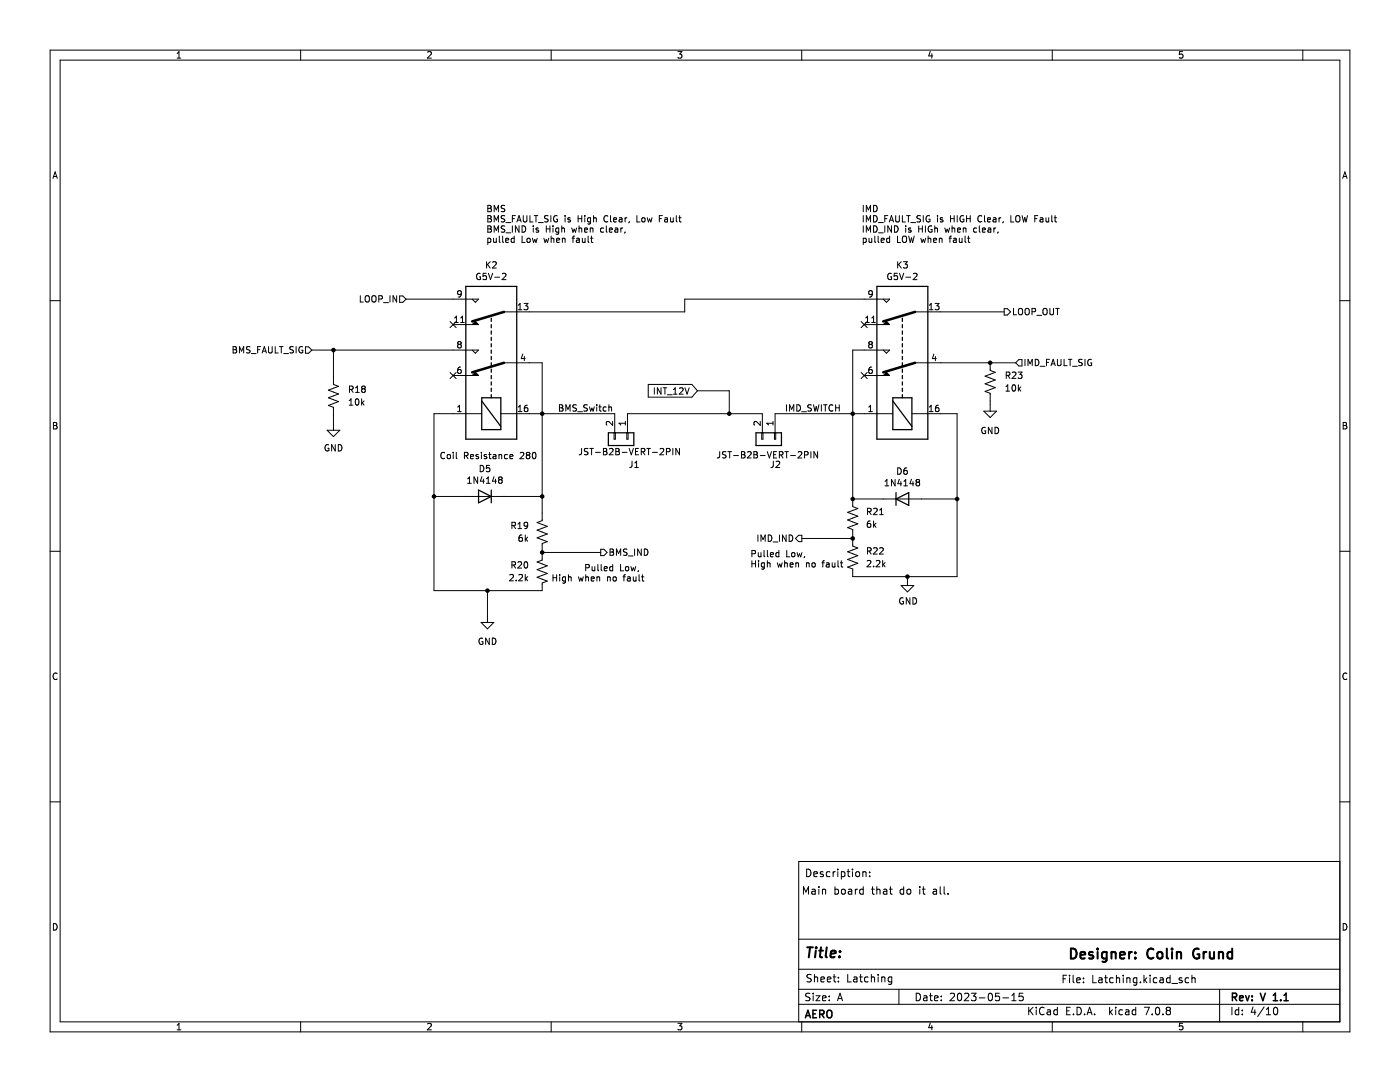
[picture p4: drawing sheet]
<svg xmlns="http://www.w3.org/2000/svg" width="279mm" height="216mm" viewBox="0 0 279 216" stroke-linecap="round" stroke-linejoin="round" font-family="sans-serif">
<g fill="none" stroke="#000" stroke-width=".2">
<path d="M10 10h259.4v195.9h-259.4zM12 12h255.4v191.9h-255.4zM35.3 11.6h.8M35.3 10.7l.4-.4v1.3M60 10v2M85.3 10.4l.5-.1 .3 .4-.8 .9h.8M110 10v2M135.3 10.3h.8l-.4 .5 .3 .1v.6l-.2 .1-.5-.1M160 10v2M185.7 10.2l-.4 1h.9M186 10.7v.9M210 10v2"/>
<path d="M236 10.3h-.6l-.1 .6 .2-.1 .5 .1 .1 .1-.1 .5-.2 .1-.5-.1M260 10v2M10.6 35.6l.4-1.3 .4 1.3M10.7 35.2h.6M268 35.6l.4-1.3 .4 1.3M268.1 35.2h.6M71.9 59v1.3h.6M72.9 59.2l.3-.2a.43 .43 0 0 1 .5 .4v.4a.42 .42 0 0 1-.4 .5 .42 .42 0 0 1-.4-.5zM74.3 59.2l.2-.2a.43 .43 0 0 1 .6 .4v.4a.42 .42 0 0 1-.5 .5 .42 .42 0 0 1-.4-.5zM75.6 59.7l.6-.1 .1-.5-.7-.1v1.3M77.8 59v1.3M79.2 59v1.3l-.8-1.3v1.3"/>
<path d="M79.8 59.1h.6l.6 .6-.6 .6h-.6zM81 59.7h14.5l-.6 .6-.7-.6M92.1 58.5l-.3 .3-.3-.1-.2-.2 .1-.4 .4-.1 .3 .2-.1 .8-.2 .2-.3 .1M95.8 54.6a.59 .59 0 0 0-.7 .6 .59 .59 0 0 0 .7 .5l.1-.4h-.2M97 54.5h-.6v.6l.2-.1 .4 .1 .1 .2-.1 .4-.1 .1-.5-.1M97.1 52.2v1.3M97.3 52.8l.5 .7M97.4 47.6l.3-.1 .3 .3-.2 .5h-.4M97.4 43h.4l.2 .3-.2 .3 .2 .1 .1 .3-.3 .3h-.4zM97.4 41h.4l.2 .2-.2 .4 .2 .1 .1 .3-.3 .2h-.4zM97.4 43.6h.4M97.4 45.1h.4l.2 .2-.2 .4 .2 .1 .1 .3-.3 .2h-.4z"/>
<path d="M97.4 45.7h.4M97.4 47.5v1.3M97.4 41.6h.4M97.5 54.5l.4 1.3 .4-1.3M97.8 52.2l-.7 .7M98.3 52.3l.5-.1 .2 .4-.7 .9h.7M98.5 47.5l.1 .8h.4M98.6 42.2v-1.2l.4 .9 .5-.9v1.2M98.6 44.3v-1.3l.4 .9 .5-.9v1.3M98.6 46.3v-1.2l.4 .9 .5-.9v1.2M98.7 55.3h1M99 47.5v.9"/>
<path d="M99.7 47.1v1.1l.1 .2M100.3 54.7l.4-.2 .3 .4-.8 .9h.8M100.3 47.1v1.1l.2 .2M100.7 45.1h-.4l-.2 .1v.3l.5 .3 .1 .3-.2 .2h-.5M100.7 41h-.4l-.2 .1v.4l.5 .2 .1 .3-.2 .2h-.5M100.7 43.1l-.4-.1-.2 .1v.4l.5 .2 .1 .3-.2 .3-.5-.1M100.9 48l.6-.2v-.2l-.4-.1-.2 .2 .1 .6h.5M101 44.4h1M101 46.5h1M102.3 43.6h.4M102.3 45.1v1.2M102.6 47.6l-.3-.1-.3 .3 .1 .5h.5"/>
<path d="M102.6 47.1v1.3M102.9 43h-.6v1.3M103.2 44.3l.4-1.3 .4 1.3M103.3 43.9h.6M103.6 45.1v1.2l-.7-1.2v1.2M104.2 47.1v1.3h.6M104.2 45.1a.64 .64 0 0 1 .7 .6 .64 .64 0 0 1-.7 .6zM104.4 43v1l.3 .3 .3-.1 .2-.2v-1M105.2 47.7l.2-.2 .4 .2v.4l-.1 .2h-.5zM105.8 43v1.3h.6M106.2 47.5l.3 .9 .2-.6 .3 .6 .2-.9M106.4 45.1v.1"/>
<path d="M106.4 45.5v.8M106.6 43h.7M107 43v1.3M107.5 44.4h.9M107.5 45.5h-.3l-.2 .2v.2l.5 .1v.3h-.5M108.5 47.5l.3 .9 .2-.6 .3 .6 .2-.9M109 45.7h.8M109 45.1v1.2M109.4 43.1l-.5-.1-.2 .1v.4l.6 .2 .1 .3-.3 .3-.4-.1M109.8 45.1v1.2M109.9 43v1.3M110 47.1v1.3"/>
<path d="M110 47.7l.5-.1v.8M110.4 45.1v.1M110.4 45.5v.8M111.1 48l.6-.2-.1-.2-.3-.1-.2 .2v.6h.5M111.2 43.1a.59 .59 0 0 0-.7 .6 .59 .59 0 0 0 .7 .5l.1-.5h-.3M111.5 45.5h-.4l-.2 .2 .1 .6h.5M111.5 45.5v1l-.2 .3-.3-.1M112.1 45.6l.5-.1 .1 .8M112.1 45.1v1.2M112.2 47.7l.5-.1 .1 .8M112.2 47.5v.9M112.8 43v.1"/>
<path d="M112.8 43.4v.9M113.8 43.5l-.3-.1-.2 .2 .1 .2 .4 .1v.3h-.5M114.1 45.5l.2 .8 .3-.6 .2 .6 .3-.8M114.2 47.5h.5M114.7 47.1l-.4 .2v1.1M115.1 47.6h.5v.8M115.4 43.6h.7M115.4 43v1.3M115.6 45.6l.4-.1 .1 .8M115.6 45.1v1.2M115.6 47.8l-.4 .1-.2 .2 .2 .3 .4-.1M116.1 43v1.3"/>
<path d="M116.2 47.5l.1 .8h.5M116.6 45.9l.7-.1-.1-.3h-.4l-.2 .2 .1 .6h.5M116.7 43v.1M116.7 43.4v.9M116.8 47.5v.9M117.4 47.1v1.1l.2 .2M117.8 45.6l.5-.1v.8M117.8 45.5v.8M117.9 47.5h.4M117.9 43.5l-.4-.1-.2 .3 .1 .5h.5M117.9 43.4v1.1l-.3 .2h-.3M118 47.1v1.1l.3 .2"/>
<path d="M118.5 43.6l.4-.1 .1 .8M118.5 43v1.3M120.5 45.5h-.4l-.2 .2 .1 .6h.5M121 45.1v1.1l.2 .1M121.3 43.1a.6 .6 0 0 0-.8 .5 .6 .6 0 0 0 .6 .7l.2-.1M121.6 45.9l.6-.1-.1-.3h-.3l-.2 .2 .1 .6h.4M121.8 43v1.1l.2 .2M122.5 43.9l.6-.2-.1-.2-.4-.1-.1 .2v.6h.5M122.8 45.5h.4l.1 .8M123.3 45.8l-.4 .1-.2 .1 .2 .3h.4M123.6 43.5h.5v.8M123.9 45.5v.8"/>
<path d="M124.1 43.7l-.4 .1-.2 .2 .2 .3 .4-.1M124.3 45.5l-.4 .2M124.7 43.4v.9M124.7 46.3l-.1 .2M125.1 43.4l-.4 .3M125.6 44.2l-.1 .3M127.1 43v1.3h.6M128.1 43.6l.2-.2 .4 .2v.4l-.1 .2h-.5zM129.2 43.4l.2 .9 .2-.6 .3 .6 .2-.9M131.6 43.6h.4M132.2 43h-.6v1.3M132.7 43.5h.5v.8"/>
<path d="M133.2 43.7l-.4 .1-.2 .2 .2 .3 .4-.1M133.8 43.4l.1 .8h.5M134.4 43.4v.9M135 43v1.1l.2 .2M135.5 43.4h.4M135.6 43v1.1l.3 .2M172.3 47.6l.3-.1 .3 .3-.1 .5h-.5M172.3 41v1.2M172.3 43v1.3M172.3 45.1v1.2M172.3 47.5v1.3M172.9 42.2v-1.2l.4 .9 .4-.9v1.2"/>
<path d="M172.9 44.3v-1.3l.4 .9 .4-.9v1.3M172.9 46.3v-1.2l.4 .9 .4-.9v1.2M173.4 47.5l.1 .8h.5M174 47.5v.9M174.1 58.5l-.2 .3-.4-.1-.1-.2v-.4l.5-.1 .2 .2-.1 .8-.1 .2-.4 .1M174.3 41a.64 .64 0 0 1 .8 .6 .64 .64 0 0 1-.8 .6zM174.3 43a.64 .64 0 0 1 .8 .7 .64 .64 0 0 1-.8 .6zM174.3 45.1a.64 .64 0 0 1 .8 .6 .64 .64 0 0 1-.8 .6zM174.6 47.1v1.1l.2 .2M175.2 47.1v1.1l.2 .2M175.3 44.4h1M175.3 46.5h1"/>
<path d="M175.9 48l.6-.2-.1-.2-.4-.1-.1 .2v.6h.5M176.3 59.7l.6 .6 .6-.6h-40.8v2.5h-36.1M176.6 43.6h.4M176.6 45.1v1.2M177.2 43h-.6v1.3M177.5 44.3l.4-1.3 .4 1.3M177.5 47.6l-.3-.1-.3 .3 .2 .5h.4M177.5 47.1v1.3M177.6 43.9h.6M177.9 54.6a.59 .59 0 0 0-.8 .6 .59 .59 0 0 0 .8 .5v-.4h-.2M177.9 45.1v1.2l-.7-1.2v1.2M178.5 45.1a.64 .64 0 0 1 .7 .6 .64 .64 0 0 1-.7 .6z"/>
<path d="M178.8 43v1l.2 .3 .4-.1 .1-.2v-1M179.1 54.5h-.6l-.1 .6 .2-.1 .4 .1 .1 .2v.4l-.2 .1-.5-.1M179.1 47.1v1.3h.6M179.1 52.2v1.3M179.3 52.8l.6 .7M179.5 54.5l.4 1.3 .5-1.3M179.9 52.2l-.8 .7M180.1 43v1.3h.6M180.1 47.3l.3-.2a.43 .43 0 0 1 .5 .4v.5a.42 .42 0 0 1-.4 .4 .42 .42 0 0 1-.4-.4zM180.3 52.2h.8l-.4 .5 .3 .1v.6l-.2 .1-.5-.1M180.8 45.1v.1M180.8 45.5v.8"/>
<path d="M180.8 55.3h.9M180.9 43h.8M181.3 43v1.3M181.4 47.1l.3 1.3 .2-.9 .2 .9 .3-1.3M181.8 44.4h.9M181.8 45.5h-.3l-.2 .2 .1 .2 .4 .1v.3h-.5M182.3 54.7l.5-.2 .2 .4-.8 .9h.8M183.4 45.1v1.2M183.4 45.7h.7M183.7 43.1l-.5-.1-.2 .1v.4l.6 .2 .1 .3-.2 .3-.5-.1M183.8 47.5l.2 .9 .3-.6 .2 .6 .2-.9M184.1 45.1v1.2"/>
<path d="M184.3 43v1.3M184.7 45.1v1.2M185.2 47.1v1.3M185.2 47.7l.5-.1 .1 .8M185.5 43.1a.59 .59 0 0 0-.7 .6 .59 .59 0 0 0 .7 .5l.1-.5h-.3M186 45.1a.59 .59 0 0 0-.8 .6 .59 .59 0 0 0 .8 .6v-.5h-.2M186.3 48l.6-.2v-.2l-.4-.1-.2 .2 .1 .6h.5M186.6 45.6l.4-.1 .1 .8M186.6 45.1v1.2M187.1 43v.1M187.1 43.4v.9M187.5 47.7l.4-.1 .1 .8"/>
<path d="M187.5 47.5v.9M188.1 43.5l-.3-.1-.2 .2 .1 .2 .4 .1v.3h-.5M188.6 45.5l.2 .8 .2-.6 .3 .6 .2-.8M189.4 47.5h.5M189.7 43.6h.7M189.7 43v1.3M189.9 47.1l-.3 .2v1.1M190 45.6l.5-.1v.8M190 45.1v1.2M190.3 47.6h.5l.1 .8M190.4 43v1.3M190.9 47.8l-.5 .1-.2 .2 .2 .3 .5-.1"/>
<path d="M191 43v1.3M191.1 45.9l.6-.1-.1-.3h-.3l-.2 .2 .1 .6h.4M191.5 47.5v.8h.5M192 47.5v.9M192.2 45.6l.5-.1 .1 .8M192.2 45.5v.8M192.3 43.1a.59 .59 0 0 0-.7 .6 .59 .59 0 0 0 .7 .5l.1-.5h-.3M192.6 47.1v1.1l.2 .2M192.9 43.6h.7M192.9 43v1.3M193.1 47.5h.5M193.3 47.1v1.1l.3 .2"/>
<path d="M193.6 43v1.3M194.9 45.5h-.4l-.2 .2 .1 .6h.5M195.4 45.1v1.1l.2 .1M195.9 43.1a.6 .6 0 0 0-.8 .5 .6 .6 0 0 0 .6 .7l.2-.1M196.1 45.9l.6-.1-.1-.3h-.4l-.1 .2v.6h.5M196.5 43v1.1l.2 .2M197.1 43.9l.6-.2-.1-.2-.3-.1-.2 .2v.6h.5M197.2 45.5h.5v.8M197.7 45.8l-.4 .1-.2 .1 .2 .3h.4M198.2 43.5h.5l.1 .8M198.3 45.5v.8M198.7 45.5l-.4 .2"/>
<path d="M198.8 43.7l-.5 .1-.1 .2 .1 .3 .5-.1M199.2 46.3l-.1 .2M199.4 43.4v.9M199.7 43.4l-.3 .3M200.2 44.2l-.1 .3M201.7 43v1.3h.6M202.8 43.2l.2-.2a.43 .43 0 0 1 .6 .4v.5a.42 .42 0 0 1-.5 .4 .42 .42 0 0 1-.4-.4zM204 43l.3 1.3 .2-.9 .3 .9 .3-1.3M206.5 43.6h.4M207.1 43h-.6v1.3M207.6 43.5h.5v.8M208.1 43.7l-.4 .1-.2 .2 .2 .3 .4-.1"/>
<path d="M208.8 43.4v.8h.5M209.3 43.4v.9M209.9 43v1.1l.2 .2M210.4 43.4h.5M210.6 43v1.1l.3 .2M10 60h2M46.5 69.2h.4l.3 .2-.3 .4 .3 .1v.3l-.2 .2h-.5zM46.5 69.8h.4M47.8 70.4v-1.2l.4 .9 .4-.9v1.2M49.9 69.2h-.5l-.2 .1v.3l.6 .3 .1 .3-.2 .2h-.5M50.1 70.6h1M51.4 69.8h.4"/>
<path d="M52 69.2h-.6v1.2M52.3 70.4l.4-1.2 .5 1.2M52.4 70.1h.6M53.6 69.2v1l.2 .2h.4l.1-.2v-1M54.9 69.2v1.2h.6M55.8 69.2h.7M56.1 69.2v1.2M56.6 70.6h1M58.6 69.2h-.5l-.2 .1v.3l.5 .3 .2 .3-.3 .2h-.5M59.1 69.2v1.2M60.4 69.2a.59 .59 0 0 0-.8 .6 .59 .59 0 0 0 .8 .6v-.5h-.2M61 69.2h.6l.6 .7-.6 .6h-.6z"/>
<path d="M62.2 69.9h33.3l-.6 .6-.7-.6M66.5 69.9v6.8l1.1 .4-2.1 .8 2.1 .7-2.1 .8 2.1 .7-2.1 .8 1 .4v4.6M69.7 79.9l.4-.3v1.2M69.8 77.7l.6-.1v-.4l-.6-.2v1.3M70.1 77.7l.4 .6M71 78.3h.7M71 77.4l.3-.4v1.3M71 79.7l.2-.1a.68 .68 0 0 1 .4 .6 .68 .68 0 0 1-.4 .6l-.3-.4zM72.2 79.6v1.2M72.4 77.6l-.2 .2v.4l.2 .1 .4-.1 .1-.1v-.3l-.2-.2M72.4 77.6l-.2-.3 .2-.3h.3l.2 .3-.2 .3M72.4 77.6h.3"/>
<path d="M72.7 80l-.5 .5M76.6 60.4h.9M89.8 74.3l1.2 1.2M89.8 64.2l1.2 1.2M90.4 74.9h5.1l-.6-.6-.7 .6M90.4 64.8h5.1l-.6-.7-.7 .7M90.7 64.4h.8M90.7 63.4l.4-.3v1.3M91 74.3l-1.2 1.2M91 64.2l-1.2 1.2M91.6 68.7l-.3-.2 .3-.3h.2l.3 .2-.3 .3M91.6 68.7h.2"/>
<path d="M91.6 68.7l-.3 .2 .1 .4 .2 .1h.3l.2-.2v-.3l-.3-.2M91.9 73.2l-.3 .1-.2 .2-.1 .8 .3 .2 .4-.1 .1-.4-.2-.2-.3-.1-.3 .3M91.9 63.4l.4-.3v1.3M91.9 64.4h.8M100.6 72.4h7.6v31.5l-1 .4 2 .7-2 .8 2 .8-2 .7 2 .8-1 .4v3.3l-1 .3 2 .8-2 .8 2 .7-2 .8 2 .8-1 .3v1.6h-21.6v-35.3h9.5M103.4 61.8h.8M103.4 60.9l.4-.4v1.3M104.3 70.6l-.3 .9h.8M104.6 60.5h.8l-.5 .5 .4 .1v.6l-.2 .1-.5-.1M104.6 71.1v.9M129.4 76.7h8.7l1.1 1.3-1.1 1.2h-8.7zM130.6 77.4v1.2"/>
<path d="M131.9 77.4v1.2l-.7-1.2v1.2M132.3 77.4h.8M132.7 77.4v1.2M133.2 78.8h1M134.4 78.6h.7M134.4 77.7l.4-.3v1.2M135.6 77.5l.5-.1 .2 .3-.8 .9h.8M136.7 77.4l.4 1.2 .4-1.2M139.2 78h6.3v4.6M171.9 74.3l1.2 1.2M171.9 64.2l1.2 1.2M172.5 74.9h5l-.6-.6-.6 .6"/>
<path d="M172.5 64.8h5l-.6-.7-.6 .7M172.8 64.4h.7M172.8 63.4l.3-.3v1.3M173.1 74.3l-1.2 1.2M173.1 64.2l-1.2 1.2M173.6 68.7l-.2 .2v.4l.2 .1h.4l.1-.2v-.3l-.2-.2M173.6 68.7l-.2-.2 .2-.3h.3l.2 .2-.2 .3M173.6 68.7h.3M174 63.4l.3-.3v1.3M174 64.4h.7M174 73.2l-.4 .1-.2 .2v.8l.2 .2 .4-.1 .1-.4-.1-.2-.4-.1-.2 .3M176.3 69.9l.6 .6 .6-.6h-7.3v31.2l1 .4-2 .7 2 .8-2 .8 2 .7-2 .8 1 .4v3.3l1 .3-2 .8 2 .8-2 .7 2 .8-2 .8 1 .3v1.6h20.8v-32.5h-9"/>
<path d="M182.6 72.4h20.1M182.6 62.2h17.8M185.5 61.8h.7M185.5 60.9l.3-.4v1.3M186.4 70.6l-.3 .9h.8M186.6 60.5h.8l-.4 .5 .3 .1v.6l-.1 .1-.6-.1M186.7 71.1v.9M197.6 72.4v1.5l1 .4-2 .8 2 .7-2 .8 2 .7-2 .8 1 .4v3.5M200.4 61.6h.6l.7 .6-.7 .7h-.6zM200.8 78h.7M200.8 77.1l.3-.3v1.2M200.8 74.9l.6-.1 .1-.4-.7-.2v1.3"/>
<path d="M201.1 74.9l.4 .6M202 74.4l.5-.2 .3 .4-.8 .9h.8M202.1 76.9l.2-.1a.68 .68 0 0 1 .4 .6 .68 .68 0 0 1-.4 .6l-.3-.4zM202.3 61.5v1.3h.6M202.7 72.4l.6-.6h.7v1.2h-.7zM203.2 74.2h.8l-.5 .5 .4 .1v.6l-.2 .1-.5-.1M203.2 76.8v1.2M203.3 61.7l.2-.2a.43 .43 0 0 1 .6 .5v.4a.42 .42 0 0 1-.4 .4 .42 .42 0 0 1-.5-.4zM203.4 77.6l.3 .4M203.7 77.2l-.5 .5M204.6 71.7v1.3M204.6 61.7l.3-.2a.43 .43 0 0 1 .5 .5v.4a.42 .42 0 0 1-.4 .4 .42 .42 0 0 1-.4-.4z"/>
<path d="M205.2 73v-1.3l.4 .9 .4-.9v1.3M206 62.2l.6-.1v-.4l-.6-.2v1.3M206.6 71.7a.64 .64 0 0 1 .7 .6 .64 .64 0 0 1-.7 .7zM206.9 62.9h1M207.6 73.1h.9M208.2 61.7l.2-.2a.43 .43 0 0 1 .6 .5v.4a.42 .42 0 0 1-.4 .4 .42 .42 0 0 1-.5-.4zM208.8 72.3h.5M209.5 71.7h-.7v1.3M209.5 61.5v1.1l.3 .2 .3-.1 .2-.1v-1.1M209.8 73l.4-1.3 .4 1.3M209.9 72.6h.6M210.7 61.5h.7"/>
<path d="M211 71.7v1l.3 .3 .3-.1 .2-.2v-1M211 61.5v1.3M212.4 71.7v1.3h.6M213.2 71.7h.7M213.6 71.7v1.3M214 73.1h1M216 71.8l-.5-.1-.2 .1v.4l.6 .2 .1 .3-.3 .3-.4-.1M216.5 71.7v1.3M217.8 71.8a.59 .59 0 0 0-.7 .5 .59 .59 0 0 0 .7 .6l.1-.5h-.3M267.4 60h2M10.7 84.3h.4l.2 .2-.2 .4 .2 .1 .1 .3-.2 .3h-.5zM10.7 84.9h.4"/>
<path d="M65.3 85.9h2.5l-1.3 1.2zM65.6 88.8a.59 .59 0 0 0-.8 .6 .59 .59 0 0 0 .8 .5v-.5h-.2M66.9 88.7v1.3l-.7-1.3v1.3M67.5 88.7a.64 .64 0 0 1 .7 .7 .64 .64 0 0 1-.7 .6zM69.7 80.8h.7M72.3 80.4l.4 .4M86.6 99.1h21.6M88.8 90.4a.6 .6 0 0 0-.9 .4 .6 .6 0 0 0 .6 .7l.3-.1M89.3 90.8l.2-.1 .3 .1 .1 .5-.1 .2-.5-.1zM90.5 90.3v.1M90.5 90.7v.8M91.1 90.3v1.1l.1 .1"/>
<path d="M91.3 82.1h.8M91.3 81.2l.4-.3v1.2M92.7 90.9h.6l.1-.5-.7-.1v1.2M93 90.9l.4 .6M93.3 95.5l.4-.3v1.2M93.3 96.4h.8M93.9 91.1l.6-.1-.1-.3h-.3l-.2 .2 .1 .6h.4M95.3 95.2v1.2l-.7-1.2v1.2M95.5 90.7h-.3l-.2 .2v.2l.5 .1v.3h-.5M95.8 92.9a.64 .64 0 0 1 .8 .6 .64 .64 0 0 1-.8 .6zM96.1 90.3v.1M96.1 90.7v.8"/>
<path d="M96.2 95.1l-.3 .9h.8M96.5 95.6v.8M97.1 96.4h.7M97.1 95.5l.3-.3v1.2M97.1 90.7h-.3l-.2 .2 .1 .2 .4 .1v.3h-.5M97.5 90.7h.5M97.7 90.3v1.1l.3 .1M97.7 92.9h-.6l-.1 .6 .2-.2 .5 .1 .1 .2-.1 .4-.2 .1-.5-.1M98.4 90.7h.5l.1 .8M98.6 95.1l-.3 .9h.8M98.9 95.6v.8M99 91l-.4 .1-.2 .1 .2 .3h.4"/>
<path d="M99.6 90.8l.5-.1v.8M99.6 90.7v.8M99.7 95.7l-.2-.2 .2-.3h.3l.2 .2-.2 .3M99.7 95.7l-.2 .3 .1 .3 .1 .1h.4l.1-.2v-.2l-.2-.3M99.7 95.7h.3M99.9 82.6h22.8v3.8M101.3 90.7h-.4l-.2 .2 .1 .6h.5M101.8 91.1l.6-.1-.1-.3h-.4l-.1 .2v.6h.5M103.4 82.1h.8M103.4 81.2l.4-.3v1.2M103.8 90.4l.5-.1 .2 .3-.7 .9h.7M105.2 80.9h-.3l-.2 .3-.1 .7 .3 .2 .4-.1 .1-.4-.2-.2-.3-.1-.3 .3"/>
<path d="M105.3 90.8l-.3 .3 .1 .3 .2 .1h.3l.2-.2v-.2l-.3-.3M105.3 90.8l-.3-.2 .3-.3h.2l.3 .2-.3 .3M105.3 90.8h.2M106.4 90.4l.1-.1a.68 .68 0 0 1 .5 .6 .68 .68 0 0 1-.5 .6l-.3-.4zM111.7 80.8h.4l.2 .2-.2 .4 .2 .1 .1 .3-.3 .2h-.4zM111.7 81.4h.4M112.9 82v-1.2l.4 .9 .5-.9v1.2M115 80.8h-.4l-.2 .1v.4l.5 .2 .1 .3-.2 .2h-.5M115.3 82.2h1M116.1 89.5l-.1 1.1-.4 .1M117.2 80.8h-.5l-.1 .1v.4l.5 .2 .1 .3-.2 .2h-.5M117.3 89.5h-.4l-.2 .1v.4l.5 .2 .1 .3-.2 .2h-.5"/>
<path d="M117.6 81.2l.3 .8 .2-.6 .3 .6 .2-.8M117.7 89.5h.7M118.1 89.5v1.2M118.9 90.3h.9M119.1 80.8v.1M119.1 81.2v.8M119.5 81.2h.5M119.7 80.8v1.1l.3 .1M120.4 89.5h.4l.3 .2-.3 .4 .3 .1v.3l-.2 .2h-.5zM120.4 90.1h.4M121 81.3l-.4-.1-.2 .2 .1 .6h.5M121.5 81.3h.5l.1 .7"/>
<path d="M121.5 80.8v1.2M121.6 89.6l.5-.1 .3 .3-.8 .9h.8M122.3 84.1v.8l-.9-.8-.4 .2 .1 .5M122.6 86.4h.2v1.2h-.2zM122.9 89.5h.4l.3 .2-.3 .4 .3 .1v.3l-.2 .2h-.5zM122.9 90.1h.4M124.2 90.3h.9M124.8 84.5h-1.3l.4 .3M124.8 84.1v.7M125.1 86.4h.2v1.2h-.2zM125.2 86.4v-3.8h26.9v3.8M125.6 89.5l.4 1.2 .4-1.2"/>
<path d="M126.1 92v1.1l-.4 .2M126.7 93.3h.7M126.7 92.4l.3-.4v1.3M126.8 90.1h.5M127.4 89.5h-.6v1.2h.6M128 90.1h.6v-.5l-.6-.1v1.2M128.3 90.1l.4 .6M129.1 89.5h.7M129.4 89.5v1.2M130.2 90.3h1M131.7 89.6l.5-.1 .3 .3-.8 .9h.8M133 90.1h.6l.1-.5-.7-.1v1.2"/>
<path d="M134.3 89.5v1.2M135.6 89.5v1.2l-.7-1.2v1.2M143.6 90.1v1.1l-.5 .2M144.9 90.2l-.5-.1-.2 .1v.4l.6 .2 .1 .3-.2 .3-.5-.1M145.3 90.1h.7M145.6 90.1v1.3M146.4 90.9h1M148 90.1h.4l.2 .3-.2 .3 .2 .1 .1 .3-.2 .3h-.5zM148 90.7h.4M149.2 90.2l.5-.1 .2 .4-.8 .9h.8M150.5 90.7h.4M150.5 90.1h.4l.2 .3-.2 .3 .2 .1 .1 .3-.3 .3h-.4z"/>
<path d="M151.7 84.1v.8l-.9-.8-.3 .2 .1 .5M151.7 90.9h1M152 86.4h.3v1.2h-.3zM153.1 90.1l.4 1.3 .5-1.3M154.3 84.1v.7M154.3 84.5h-1.3l.4 .3M154.3 92v1.1l-.5 .2M154.4 90.7h.4M154.6 86.4h.2v1.2h-.2zM154.9 92.1l.5-.1 .2 .4-.8 .9h.8M155 90.1h-.6v1.3h.6M155.5 90.8l.6-.1 .1-.5-.7-.1v1.3"/>
<path d="M155.8 90.8l.5 .6M156.6 90.1h.8M157 80.8v1.2M157 90.1v1.3M157.6 82v-1.2l.4 .9 .4-.9v1.2M157.8 90.9h.9M159 80.8a.64 .64 0 0 1 .8 .6 .64 .64 0 0 1-.8 .6zM159.3 90.2l.5-.1 .2 .4-.8 .9h.8M160 82.2h1M160.6 90.8l.6-.1v-.5l-.6-.1v1.3M161.8 90.1v1.3M161.9 80.8h-.5l-.1 .1v.4l.5 .2 .1 .3-.2 .2h-.5"/>
<path d="M162.4 80.8l.3 1.2 .2-.9 .2 .9 .3-1.2M163.2 90.1v1.3l-.8-1.3v1.3M163.9 80.8v1.2M164.3 80.8h.8M164.7 80.8v1.2M166.2 80.9a.6 .6 0 0 0-.8 .4 .6 .6 0 0 0 .6 .7l.2-.1M166.8 80.8v1.2M166.8 81.4h.7M167.5 80.8v1.2M170.2 99.6h20.8M173.4 81.2l.3-.3v1.2M173.4 82.1h.7"/>
<path d="M176.6 96.9h.8M176.6 96l.4-.3v1.2M178.2 82.6h-23.5v3.8M178.6 95.7v1.2l-.7-1.2v1.2M179.1 93.4a.64 .64 0 0 1 .8 .6 .64 .64 0 0 1-.8 .6zM179.5 95.6l-.3 .9h.8M179.8 96.1v.8M180.4 96l.4-.3v1.2M180.4 96.9h.7M181 93.4h-.4l-.2 .3v.7l.2 .2 .4-.1 .1-.4-.1-.2-.4-.1-.2 .3M181.9 95.6l-.3 .9h.8M182.2 96.1v.8"/>
<path d="M183 96.2l-.2-.2 .2-.3h.3l.2 .2-.2 .3M183 96.2l-.2 .3 .1 .3 .1 .1h.4l.1-.2v-.2l-.2-.3M183 96.2h.3M185.5 82.1h.7M185.5 81.2l.3-.3v1.2M187.3 80.9h-.4l-.2 .3v.7l.2 .2 .4-.1 .1-.4-.1-.2-.4-.1-.2 .3M196.3 82h2.6l-1.3 1.3zM196.6 85.3a.59 .59 0 0 0-.7 .6 .59 .59 0 0 0 .7 .6l.1-.5h-.2M198 85.3v1.2l-.8-1.2v1.2M198.6 85.3a.64 .64 0 0 1 .7 .6 .64 .64 0 0 1-.7 .6zM268.1 84.3h.4l.2 .2-.2 .4 .2 .1 .1 .3-.2 .3h-.5zM268.1 84.9h.4"/>
<path d="M10 110h2M97.3 117.9v6.3M101.7 114.7l.5-.1 .3 .4-.8 .9h.8M102.2 104.9l.6-.1v-.5l-.6-.1v1.3M102.2 112.8l.6-.1v-.5l-.6-.1v1.3M102.5 112.8l.4 .6M102.5 104.9l.4 .6M103 115.8v.1M103.4 112.2l.5-.1 .2 .3-.8 1h.8M103.4 105.5h.7M103.4 104.6l.3-.4v1.3M103.6 114.7l.4-.1 .3 .4-.8 .9h.8"/>
<path d="M104.2 106.8h-.4l-.2 .3v.7l.2 .2 .4-.1 .1-.4-.1-.2-.4-.1-.2 .3M104.7 112.2l.2-.1a.68 .68 0 0 1 .4 .6 .68 .68 0 0 1-.4 .7l-.3-.5zM104.8 106.8v1.2M104.8 114.6v1.3M104.9 115.4l.4 .5M104.9 107.5l.4 .5M105.3 115l-.5 .5M105.3 107.2l-.5 .5M105.3 104.8l-.2 .2-.4-.1-.1-.1v-.5l.5-.1 .2 .3v.7l-.2 .2-.4 .1M108.2 110.2h11.7M110.4 114.7v1.2M110.4 115.3h.7"/>
<path d="M111.1 114.7v1.2M111.7 114.7v.1M111.7 115.1v.8M112.8 115.2l-.3-.1-.3 .2 .2 .6h.4M112.8 115.1v1l-.2 .3-.3-.1M113.4 115.2h.5l.1 .7M113.4 114.7v1.2M115.4 115.1l.3 .8 .2-.6 .3 .6 .2-.8M116.9 113.3l.6-.1 .1-.4-.7-.2v1.3M116.9 114.7v1.2M116.9 115.2h.5v.7M118 115.5l.6-.1-.1-.2-.3-.1-.2 .2v.6h.5"/>
<path d="M118.2 113.1v.7h.5M118.7 113.1v.8M119.1 115.2h.5l.1 .7M119.1 115.1v.8M119.3 112.6v1.1l.2 .2M119.9 109.6h.6l.7 .6-.7 .7h-.6zM120 112.6v1.1l.2 .2M120.6 113.5l.6-.1-.1-.3h-.3l-.2 .1v.6h.5M121.2 115.2h.5l.1 .7M121.2 115.1v.8M121.8 109.5h.4l.2 .3-.2 .4 .2 .1 .1 .3-.3 .2h-.4zM121.8 110.2h.4"/>
<path d="M122.3 113.1h-.4l-.2 .2 .1 .5h.5M122.3 112.6v1.3M122.4 115.2l.2-.1 .3 .1 .1 .5-.1 .2-.5-.1zM123 110.8v-1.3l.4 1 .5-1v1.3M123.8 112.6v1.3h.7M124.3 115.1h.5M124.8 114.7l-.3 .2v1M124.9 113.2l.2-.1 .3 .1 .1 .5-.1 .1h-.5zM125.1 109.6l-.4-.1-.2 .2v.3l.5 .3 .1 .3-.2 .2h-.5M125.2 115.2h.5l.1 .7M125.4 110.9h.9M125.8 115.4l-.4 .1-.2 .1 .2 .3h.4"/>
<path d="M125.9 113.1l.2 .8 .3-.6 .2 .6 .3-.8M126.4 115.1v.8l.5-.1M126.6 109.5v1.3M126.9 115.1v.8M127.4 113.8l-.1 .3M127.5 114.7v1.1l.2 .1M128 109.5v1.3l-.7-1.3v1.3M128 115.1h.5M128.2 114.7v1.1l.3 .1M128.6 109.5a.64 .64 0 0 1 .7 .7 .64 .64 0 0 1-.7 .6zM150.1 110.5l.6-.1v-.4l-.6-.2v1.3M150.1 111.9v1.2"/>
<path d="M150.1 112.5h.7M150.8 111.9v1.2M151.3 106.8v1.2M151.3 110.3l.1 .7h.5M151.4 111.9v.1M151.4 112.3v.8M151.9 108v-1.2l.4 .9 .4-.9v1.2M151.9 110.3v.8M152.5 109.8v1.1l.2 .2M152.5 112.4l-.3-.1-.3 .2 .2 .6h.4M152.5 112.3v1l-.2 .3-.3-.1M153.1 109.8v1.1l.2 .2"/>
<path d="M153.1 111.9v1.2M153.1 112.4h.5l.1 .7M153.3 106.8a.64 .64 0 0 1 .8 .6 .64 .64 0 0 1-.8 .6zM153.7 110.7l.7-.1-.1-.3h-.4l-.2 .1 .1 .6h.5M154.3 108.1h1M155.1 112.3l.3 .8 .2-.6 .3 .6 .2-.8M155.4 110.3h-.3l-.3 .2 .2 .5h.4M155.4 109.8v1.3M155.6 106.8v1.2M156.6 112.4h.5v.7M156.6 111.9v1.2M156.9 106.8v1.2l-.7-1.2v1.2"/>
<path d="M157 109.8v1.3h.6M157.5 106.8a.64 .64 0 0 1 .7 .6 .64 .64 0 0 1-.7 .6zM157.7 112.7l.6-.1-.1-.2-.3-.1-.2 .2v.6h.5M158 110.4l.2-.1 .4 .1v.5l-.1 .1h-.5zM158.8 107.4l.6-.6h.6v1.3h-.6zM158.8 112.4h.5l.1 .7M158.8 112.3v.8M159.1 110.3l.2 .8 .3-.6 .2 .6 .2-.8M160 107.4h10.2M160.6 111l-.1 .3M160.9 112.4h.5l.1 .7M160.9 112.3v.8"/>
<path d="M162.1 112.4l.2-.1 .3 .1 .1 .5-.1 .2-.5-.1zM164 112.3h.5M164.5 111.9l-.3 .2v1M164.9 112.4h.5l.1 .7M165.5 112.6l-.4 .1-.2 .1 .2 .3h.4M166.1 112.3v.8l.5-.1M166.6 112.3v.8M167.2 111.9v1.1l.2 .1M167.7 112.3h.5M167.9 111.9v1.1l.3 .1M173.1 112l.5-.2 .2 .4-.8 .9h.8M173.1 102.1l.6-.1 .1-.5-.7-.1v1.3"/>
<path d="M173.1 110l.6-.1 .1-.5-.7-.1v1.3M173.4 102.1l.5 .6M173.4 110l.5 .6M173.7 104h-.4l-.2 .3v.7l.2 .2 .4-.1 .1-.4-.1-.2-.4-.1-.2 .3M174.3 104v1.2M174.3 113v.1M174.3 101.5l.5-.1 .3 .4-.8 .9h.8M174.3 109.4l.5-.1 .3 .4-.8 .9h.8M174.5 104.7l.3 .5M174.8 104.4l-.5 .5M174.9 112l.5-.2 .2 .4-.8 .9h.8M175.6 109.4l.4-.1 .3 .4-.8 .9h.8"/>
<path d="M175.6 102.7h.7M175.6 101.8l.3-.4v1.3M176.2 111.8v1.3M176.3 112.6l.3 .5M176.6 112.3l-.4 .4M179.8 116.8h2.6l-1.3 1.3zM180.3 119.3a.59 .59 0 0 0-.8 .6 .59 .59 0 0 0 .8 .6v-.5h-.2M181.1 115.1v1.7M181.6 119.3v1.2l-.7-1.2v1.2M182.2 119.3a.64 .64 0 0 1 .7 .6 .64 .64 0 0 1-.7 .6zM267.4 110h2M11.4 134.4a.62 .62 0 0 0-.9 .5 .62 .62 0 0 0 .7 .7l.2-.1"/>
<path d="M96 124.2h2.6l-1.3 1.3zM96.3 127.4a.59 .59 0 0 0-.7 .6 .59 .59 0 0 0 .7 .5l.1-.4h-.3M97.6 127.3v1.3l-.7-1.3v1.3M98.2 127.3a.64 .64 0 0 1 .8 .7 .64 .64 0 0 1-.8 .6zM268.8 134.4a.62 .62 0 0 0-.9 .5 .62 .62 0 0 0 .7 .7l.2-.1M10 160h2M160.3 178.4v-1.5l.5 1.1 .5-1.1v1.5M161 173.4a.76 .76 0 0 1 .8 .8 .76 .76 0 0 1-.8 .7zM162.1 177.5h.5l.1 .9M162.4 174.4l.7-.1v-.3l-.5-.1-.2 .2 .1 .8h.6M162.7 177.8l-.5 .1-.2 .2 .2 .3h.5M163.4 176.9v.2"/>
<path d="M163.4 177.4v1M164.1 177.4v1M164.1 177.6l.2-.2 .4 .1 .1 .9M164.3 174l-.4-.1-.2 .2 .1 .3 .5 .1v.4h-.6M165.6 174l-.4-.1-.3 .3 .2 .7h.5M166.3 173.9v1M166.6 177.5l.5-.1 .2 .3-.1 .7h-.6M166.6 176.9v1.5M166.7 173.9l-.4 .3M167.2 173.4v.2M167.2 173.9v1M167.9 174l.4-.1 .3 .3-.1 .7h-.6"/>
<path d="M167.9 173.9v1.5M168 177.6l.2-.2 .4 .2 .1 .5-.1 .3h-.4l-.2-.1zM169.1 173.9h.5M169.3 173.4v1.3l.3 .2M169.3 177.5h.6l.1 .9M170 177.8l-.5 .1-.2 .2 .2 .3h.5M170.1 173.4v.2M170.1 173.9v1M170.7 177.4v1M170.8 174.1l.3-.2 .4 .2 .1 .5-.2 .3h-.3l-.3-.1zM171.1 177.4l-.4 .3M172.2 174.1l.2-.2 .4 .1v.9"/>
<path d="M172.2 173.9v1M172.3 177.5l-.5-.1-.2 .3 .1 .7h.6M172.3 176.9v1.5M173.6 174.8v.1M173.6 174v.1M173.9 177.4h.6M174.1 176.9v1.3l.4 .2M175 177.6l.2-.2 .4 .1v.9M175 176.9v1.5M176.3 177.5h.6l.1 .9M177 177.8l-.5 .1-.2 .2 .2 .3h.5M177.5 177.4h.6"/>
<path d="M177.7 176.9v1.3l.4 .2M180.3 177.5l-.4-.1-.3 .3 .2 .7h.5M180.3 176.9v1.5M181.1 177.6l.2-.2 .4 .2 .1 .5-.2 .3h-.3l-.2-.1zM183.6 176.9v.2M183.6 177.4v1M184.1 177.4h.5M184.3 176.9v1.3l.3 .2M186.3 177.5h.5l.1 .9M186.9 177.8l-.5 .1-.2 .2 .2 .3h.5M187.6 176.9v1.3l.2 .2M188.4 176.9v1.3l.2 .2"/>
<path d="M189.2 178.3v.1M267.4 171.9h-108v32M267.4 160h2M10.7 184.3a.66 .66 0 0 1 .7 .6 .66 .66 0 0 1-.7 .7zM159.4 197.4h108M159.4 193.4h108M159.4 187.4h108M161.6 198.3l-.5-.1-.2 .1v.5l.6 .2 .1 .4-.2 .3-.6-.1M161.9 194.5l-.6-.1-.2 .2v.4l.7 .3 .1 .4-.3 .2h-.6M162.3 198.2v.1M162.3 198.7v1M162.5 195.1l.3-.2 .3 .1 .1 .9"/>
<path d="M162.5 194.4v1.5M162.9 198.7h.7l-.7 1h.7M163.8 195.4l.7-.1v-.3l-.5-.1-.2 .3 .1 .7h.6M164.1 199.2l.8-.2-.1-.2-.4-.1-.3 .2 .1 .7h.6M165.1 195.4l.7-.1v-.3l-.5-.1-.2 .3 .1 .7h.6M165.5 199.5v.2M165.5 198.8v.1M166.3 194.9h.5M166.5 194.4v1.3l.3 .2M167.1 199.7l.5-1.5 .5 1.5M167.3 199.3h.7M167.3 195.8v.1"/>
<path d="M167.3 195v.2M169.2 194.4v1.5h.7M170.4 195h.6v.9M171 195.3l-.5 .1-.2 .2 .2 .3h.5M171.5 194.9h.6M171.8 194.4v1.3l.3 .2M173.3 195l-.5-.1-.3 .3 .2 .7h.6M173.9 195.1l.2-.2 .4 .1v.9M173.9 194.4v1.5M175.3 194.4v.2M175.3 194.9v1M176 195.1l.2-.2 .3 .1 .1 .9"/>
<path d="M176 194.9v1M178 195l-.5-.1-.2 .3 .1 .7h.6M178 194.9v1.3l-.3 .2h-.4M179.4 197.4v3M182.9 198.2a.76 .76 0 0 1 .8 .7 .76 .76 0 0 1-.8 .8zM184.4 198.8h.5l.1 .9M185 199l-.5 .1-.2 .2 .2 .4 .5-.1M185.5 198.7h.6M185.7 198.2v1.3l.4 .2M186.5 199.2l.7-.2-.1-.2-.4-.1-.2 .2 .1 .7h.5M187.9 199.5v.2M187.9 198.8v.1"/>
<path d="M189.6 198.3l.6-.1 .3 .4-.9 1.1h.9M191.2 198.3l.2-.1a.8 .8 0 0 1 .5 .7 .8 .8 0 0 1-.5 .8l-.2-.2-.1-.4zM192.5 198.3l.6-.1 .3 .4-1 1.1h1M193.9 198.2h.9l-.5 .6 .4 .1v.6l-.2 .2-.6-.2M195.4 199.1h1.2M197.4 198.3l.2-.1a.8 .8 0 0 1 .5 .7 .8 .8 0 0 1-.5 .8l-.2-.2-.2-.4zM199.4 198.2h-.7l-.1 .7 .3-.1h.5l.1 .2-.1 .5-.2 .2-.6-.2M200.1 199.1h1.2M201.9 199.7h.9M201.9 198.6l.5-.4v1.5M204.1 198.2h-.7v.7l.2-.1h.5l.1 .2-.1 .5-.2 .2-.5-.2M212.2 195.3h.5"/>
<path d="M212.9 194.6h-.7v1.5M213.4 194.6v.1M213.4 195.1v1M214.2 194.6v1.3l.2 .2M214.9 195.6l.7-.1-.1-.3-.4-.1-.2 .2v.7h.6M216.2 196v.1M216.2 195.2v.1M218.1 194.6v1.5h.7M219.3 195.2h.6v.9M219.9 195.5h-.5l-.2 .2 .2 .4 .5-.1M220.4 195.1h.6M220.7 194.6v1.3l.3 .2"/>
<path d="M222.2 195.2l-.5-.1-.3 .3 .2 .6h.6M222.8 195.2l.2-.1 .4 .1v.9M222.8 194.6v1.5M224.2 194.6v.1M224.2 195.1v1M224.9 195.2l.2-.1 .3 .1 .1 .9M224.9 195.1v1M226.9 195.2l-.5-.1-.2 .3 .1 .6h.6M226.9 195.1v1.2l-.3 .3-.4-.1M227.6 196v.1M228.3 194.6v1.5M228.4 195.5l.5 .6"/>
<path d="M228.9 195.1l-.6 .6M229.5 194.6v.1M229.5 195.1v1M230.9 195.2l-.5-.1-.2 .3 .1 .6h.6M231.5 195.2h.6l.1 .9M232.2 195.5h-.5l-.3 .2 .3 .4 .5-.1M233.5 195.2l-.4-.1-.3 .3 .1 .6h.6M233.5 194.6v1.5M233.9 196.2h1.1M235.9 195.2l-.4-.1-.2 .2 .1 .2 .5 .2v.3h-.6M237.2 195.2l-.4-.1-.3 .3 .2 .6h.5M237.9 195.2l.2-.1 .3 .1 .1 .9"/>
<path d="M237.9 194.6v1.5M243.4 197.4v6.5M268.1 184.3a.66 .66 0 0 1 .7 .6 .66 .66 0 0 1-.7 .7zM35.3 204.6l.4-.4v1.3M35.3 205.5h.8M60 203.9v2M85.3 204.3l.5-.1 .3 .4-.8 .9h.8M110 203.9v2M135.3 204.2h.8l-.4 .5 .3 .1v.6l-.2 .1-.5-.1M159.4 200.4h108M160 203.9v2M185.7 204.1l-.4 1h.9"/>
<path d="M186 204.6v.9M205.3 201v1.5M205.5 201.6l.7 .9M206.2 201l-.9 .8M206.8 201v.1M206.8 201.5v1M208.4 201.1a.71 .71 0 0 0-1 .5 .71 .71 0 0 0 .7 .9l.3-.2M209 201.6h.6l.1 .9M209.7 201.8l-.5 .1-.3 .2 .3 .4 .5-.1M210 203.9v2M211 201.6l-.4-.1-.3 .3 .1 .6h.6M211 201v1.5"/>
<path d="M212.9 201.7h.5M213.6 201h-.7v1.5h.7M214.2 202.3v.2M214.9 201a.76 .76 0 0 1 .9 .7 .76 .76 0 0 1-.9 .8zM216.4 202.3v.2M216.9 202.5l.5-1.5 .5 1.5M217.1 202.1h.7M218.4 202.3v.2M221.4 201v1.5M221.6 201.9l.4 .6M222 201.5l-.6 .6M222.7 201v.1"/>
<path d="M222.7 201.5v1M224 201.6l-.4-.1-.3 .3 .1 .6h.6M224.7 201.6h.5l.1 .9M225.3 201.8l-.5 .1-.2 .2 .2 .4 .5-.1M226.7 201.6l-.5-.1-.3 .3 .2 .6h.6M226.7 201v1.5M228.4 201h1l-.7 1.5M229.9 202.3v.2M230.7 201.1l.2-.1a.8 .8 0 0 1 .6 .7 .8 .8 0 0 1-.6 .8l-.2-.2-.1-.4zM232.1 202.3v.2M233 201.6l-.3 .3v.3l.3 .3 .4-.1 .2-.2-.1-.4-.2-.2M233 201.6l-.3-.3 .3-.3 .4 .1 .2 .2-.3 .3"/>
<path d="M233 201.6h.3M236 204.2h-.6l-.1 .6 .2-.1 .5 .1 .1 .1-.1 .5-.2 .1-.5-.1M245.9 201v1.5M247.2 201.6l-.4-.1-.3 .3 .1 .6h.6M247.2 201v1.5M247.9 202.3v.2M247.9 201.6v.1M250.1 200.9l-.4 1.1h.9M250.4 201.5v1M252.3 200.9l-1.3 1.9M252.7 202.5h.9M252.7 201.4l.4-.4v1.5"/>
<path d="M254.3 201.1l.2-.1a.8 .8 0 0 1 .5 .7 .8 .8 0 0 1-.5 .8l-.2-.2-.2-.4zM260 203.9v2"/>
</g>
<g fill="none" stroke="#000" stroke-width=".3">
<path d="M246 199l.7-.1 .1-.2-.1-.4-.2-.1h-.5v1.5M246.3 199l.5 .7M247.4 199.2l.7-.2-.1-.3h-.4l-.2 .2 .1 .7h.5M248.6 198.7l.4 1 .3-1M249.9 199.5v.2M249.9 198.7v.2M251.5 198.2l.5 1.5 .5-1.5M254.1 199.7h.9M254.1 198.6l.4-.4v1.5M255.6 199.5v.2M256.2 199.7h.9M256.2 198.6l.5-.4v1.5"/>
<path d="M160.7 203.1l.5-1.5 .5 1.5M160.9 202.7h.7M162.2 202.3h.5M163 201.6h-.8v1.5h.8M163.6 202.4l.7-.1 .2-.2-.1-.4-.2-.1h-.6v1.5M164 202.4l.5 .7M165.1 201.8a.5 .5 0 0 1 .6-.2 .5 .5 0 0 1 .3 .5v.5a.5 .5 0 0 1-.5 .5 .5 .5 0 0 1-.5-.5z"/>
</g>
<g fill="none" stroke="#000" stroke-width=".4">
<path d="M161.1 189h1.1M161.7 189l-.3 2M162.8 189.7l-.1 1.3M162.9 189v.2M163.5 189.7h.7M163.9 189l-.3 1.7 .1 .2 .4 .1M165 189l-.2 1.7 .2 .3M165.8 190.4l1-.2-.1-.4h-.8l-.2 .9 .3 .3 .6-.1M167.5 190.8v.2M167.7 189.8l-.1 .2M213.7 189.3a1.01 1.01 0 0 1 1.2 1 1.01 1.01 0 0 1-1.2 1zM215.6 190.6l1-.2-.1-.4-.6-.1-.3 .3 .1 1h.8"/>
<path d="M218.1 190l-.5-.1-.3 .3 .1 .3 .7 .2v.5h-.8M219.1 189.3v.2M219.1 189.9v1.4M220.9 190l-.6-.1-.4 .4v.6l.2 .3h.8M220.9 189.9v1.7a.54 .54 0 0 1-.9 .2M221.8 190.1a.5 .5 0 0 1 .9 .1v1.1M221.8 189.9v1.4M223.5 190.6l1-.2-.1-.4-.6-.1-.3 .3 .1 1h.8M225.3 189.9v1.4M225.9 189.9l-.4 .1-.2 .3M226.6 191.1v.2M226.6 190v.2"/>
<path d="M230.2 189.5a.8 .8 0 0 0-1 0 .8 .8 0 0 0-.2 .9 .75 .75 0 0 0 .3 .8 .75 .75 0 0 0 .9-.1M231.1 190.1a.54 .54 0 0 1 .5-.2 .54 .54 0 0 1 .4 .4v.6a.54 .54 0 0 1-.5 .4 .54 .54 0 0 1-.5-.4zM232.9 189.3v1.7l.2 .3M233.9 189.3v.2M233.9 189.9v1.4M234.9 190.1a.5 .5 0 0 1 .8 .1v1.1M234.9 189.9v1.4M239.2 189.4a.92 .92 0 0 0-1 .3 .92 .92 0 0 0 0 1.1 .69 .69 0 0 0 1.1 .3v-.7h-.3M240.2 189.9v1.4M240.8 189.9l-.4 .1-.2 .3M241.4 189.9l.1 1.3a.54 .54 0 0 0 .8-.1M242.3 189.9v1.4"/>
<path d="M243.2 190.1a.5 .5 0 0 1 .9 .1v1.1M243.2 189.9v1.4M245.9 190l-.6-.1-.3 .4v.6l.1 .3h.8M245.9 189.3v2"/>
</g>
<g fill="none" stroke="#000" stroke-width=".25">
<path d="M93 57.2h10.1v30.4h-10.1zM175 57.2h10.2v30.4h-10.2zM96.1 79.4h3.8v6.3h-3.8zM98 63.5v.6M98 64.8v.6M98 66v.7M98 67.3v.6M98 68.6v.6M98 69.9v.6M98 71.1v.7M98 72.4v.6M98 73.7v.6"/>
<path d="M98 74.9v.7M98 76.2v.6M98 77.5v.6M98 78.7v.7M178.2 79.4h3.8v6.3h-3.8zM180.1 63.5v.6M180.1 64.8v.6M180.1 66v.7M180.1 67.3v.6M180.1 68.6v.6M180.1 69.9v.6M180.1 71.1v.7"/>
<path d="M180.1 72.4v.6M180.1 73.7v.6M180.1 74.9v.7M180.1 76.2v.6M180.1 77.5v.6M180.1 78.7v.7M95.5 97.8l2.5 1.3-2.5 1.2zM96.1 80l3.8 5.1M98 97.8v2.5M121.4 86.4h5.1v2.5h-5.1zM150.9 86.4h5.1v2.5h-5.1zM178.2 80l3.8 5.1"/>
<path d="M178.8 98.3v2.5M178.8 99.6l2.6-1.3v2.5z"/>
</g>
<path d="M100.6 72.4l-6.4 1.9M100.6 62.2l-6.4 1.9M182.6 72.4l-6.3 1.9M182.6 62.2l-6.3 1.9" fill="none" stroke="#000" stroke-width=".51"/>
<g fill="#000">
<path d="M93 74.9h1.2l.7-.6 .6 .6z" fill-rule="evenodd"/>
<path d="M93 64.8h1.2l.7-.7 .6 .7z" fill-rule="evenodd"/>
<path d="M175 74.9h1.3l.6-.6 .6 .6z" fill-rule="evenodd"/>
<path d="M175 64.8h1.3l.6-.7 .6 .7z" fill-rule="evenodd"/>
<circle cx="66.5" cy="69.8" r=".46"/>
<circle cx="197.6" cy="72.4" r=".46"/>
<circle cx="86.6" cy="99.1" r=".46"/>
<circle cx="108.2" cy="99.1" r=".46"/>
<circle cx="108.2" cy="82.5" r=".46"/>
<circle cx="145.5" cy="82.5" r=".46"/>
<circle cx="170.2" cy="99.6" r=".46"/>
<circle cx="170.2" cy="82.6" r=".46"/>
<circle cx="191" cy="99.6" r=".46"/>
<circle cx="97.3" cy="117.9" r=".46"/>
<circle cx="108.2" cy="110.2" r=".46"/>
<circle cx="170.2" cy="107.4" r=".46"/>
<circle cx="181.1" cy="115.1" r=".46"/>
</g>
</svg>
